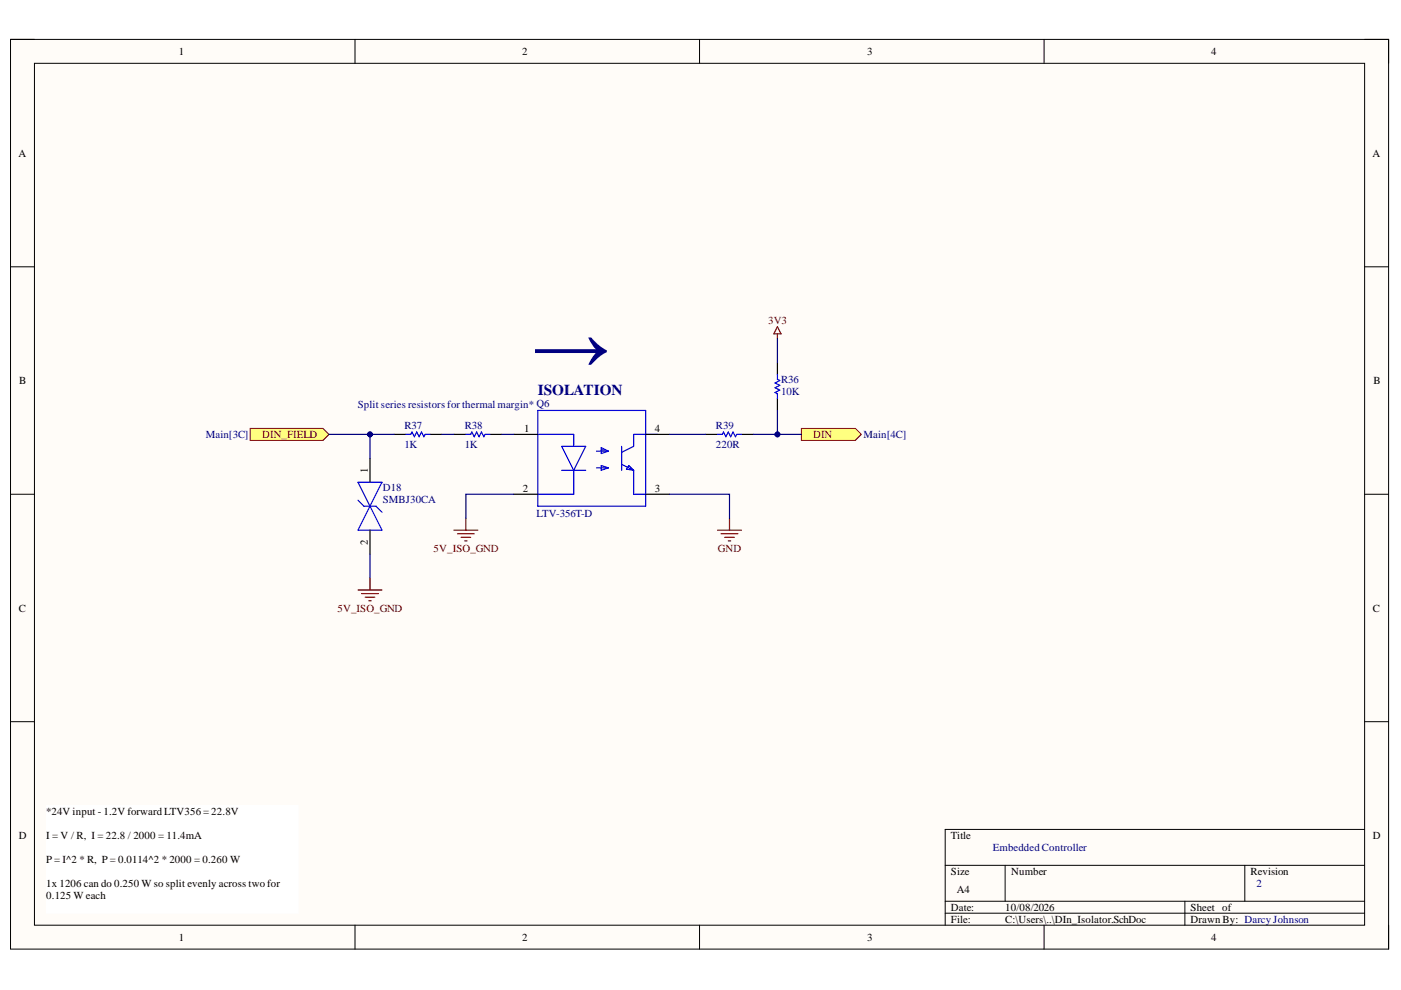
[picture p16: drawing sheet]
<svg xmlns="http://www.w3.org/2000/svg" width="297mm" height="210mm" viewBox="0 0 297 210" stroke-linecap="round" stroke-linejoin="round" font-family="sans-serif">
<defs><g id="words">
<text font-size="16.5" fill="#000080" x="129.3" y="70.3" transform="rotate(-180 129.3 70.3)">←</text>
<text font-size="3.2" fill="#000080" x="114" y="83.8">ISOLATION</text>
<g font-size="2.3">
<text x="37.9" y="11.7">1</text>
<text x="110.7" y="11.7">2</text>
<text x="183.9" y="11.7">3</text>
<text x="256.8" y="11.7">4</text>
<text x="3.9" y="33.3">A</text>
<text x="291" y="33.3">A</text>
<text x="4.1" y="81.4">B</text>
<text x="291.2" y="81.4">B</text>
<text x="111.1" y="91.7">1</text>
<text x="138.9" y="91.7">4</text>
<text x="78" y="100.2" transform="rotate(-90 78 100.2)">1</text>
<text x="110.9" y="104.3">2</text>
<text x="138.9" y="104.3">3</text>
<text x="78" y="115.5" transform="rotate(-90 78 115.5)">2</text>
<text x="4" y="129.7">C</text>
<text x="291.1" y="129.7">C</text>
<text x="9.8" y="172.8">*24V input - 1.2V forward LTV356 = 22.8V</text>
<text x="4" y="177.9">D</text>
<text x="9.8" y="177.9">I = V / R, I = 22.8 / 2000 = 11.4mA</text>
<text x="201.6" y="177.9">Title</text>
<text x="291.1" y="177.9">D</text>
<text x="9.8" y="183">P = I^2 * R, P = 0.0114^2 * 2000 = 0.260 W</text>
<text x="201.6" y="185.5">Size</text>
<text x="214.4" y="185.5">Number</text>
<text x="265.1" y="185.5">Revision</text>
<text x="9.8" y="188.1">1x 1206 can do 0.250 W so split evenly across two for</text>
<text x="9.8" y="190.6">0.125 W each</text>
<text x="202.9" y="189.3">A4</text>
<text x="201.6" y="193.1">Date:</text>
<text x="201.6" y="195.7">File:</text>
<text x="213.1" y="193.1">10/08/2026</text>
<text x="213.1" y="195.7">C:\Users\..\DIn_Isolator.SchDoc</text>
<text x="252.4" y="193.1">Sheet of</text>
<text x="252.4" y="195.7">Drawn By: Darcy Johnson</text>
<text x="37.9" y="199.5">1</text>
<text x="110.7" y="199.5">2</text>
<text x="183.9" y="199.5">3</text>
<text x="256.8" y="199.5">4</text>
</g>
<g font-size="2.3" fill="#800000">
<text x="162.9" y="68.8">3V3</text>
<text x="55.6" y="92.9">DIN_FIELD</text>
<text x="172.4" y="92.9">DIN</text>
<text x="91.9" y="117">5V_ISO_GND</text>
<text x="152.2" y="117">GND</text>
<text x="71.5" y="129.7">5V_ISO_GND</text>
</g>
<g font-size="2.3" fill="#000080">
<text x="165.6" y="81.2">R36</text>
<text x="165.6" y="83.7">10K</text>
<text x="75.9" y="86.5">Split series resistors for thermal margin* Q6</text>
<text x="43.6" y="92.9">Main[3C]</text>
<text x="85.8" y="90.9">R37</text>
<text x="85.8" y="95">1K</text>
<text x="98.5" y="90.9">R38</text>
<text x="98.5" y="95">1K</text>
<text x="151.8" y="90.9">R39</text>
<text x="151.8" y="95">220R</text>
<text x="183.1" y="92.9">Main[4C]</text>
<text x="81.2" y="104.1">D18</text>
<text x="81.2" y="106.6">SMBJ30CA</text>
<text x="113.7" y="109.7">LTV-356T-D</text>
<text x="210.5" y="180.5">Embedded Controller</text>
<text x="266.4" y="188.1">2</text>
</g>
</g></defs>
<path d="M2.2 8.4h292.2v192.8h-292.2z" fill-rule="evenodd" fill="#fffcf8"/>
<path d="M2.2 8.4h292.2v192.8h-292.2z" fill="none" stroke="#000" stroke-width=".21"/>
<path d="M7.3 13.4h282v182.8h-282z" fill-rule="evenodd" fill="#fffcf8"/>
<g fill="none" stroke="#000" stroke-width=".21">
<path d="M2.2 8.3h5.1M7.3 13.4h282v182.8h-282zM75.3 8.3v5.1M148.3 8.3v5.1M221.4 8.4v5M289.3 8.4h5.1v5M2.2 56.6h5.1M289.3 56.6h5.1M2.2 104.8h5.1M289.3 104.8h5.1M2.2 153h5.1M289.3 153h5.1"/>
<path d="M289.3 175.9h-88.9v20.3M75.3 196.2v5M148.3 196.2v5M200.4 183.5h88.9M200.4 191.1h88.9M200.4 193.6h88.9M213.1 183.5v7.6M221.4 196.2v5M251.2 191.1v5.1M263.9 183.5v7.6M294.4 196.2v5"/>
</g>
<path d="M96.2 112.4h5.1M97 113.2h3.5M97.8 113.9h2M98.5 114.7h.5M98.8 109.9v2.5" fill="none" stroke="#800000" stroke-width=".25"/>
<path d="M83.5 92.1h2.6M91.2 92.1h2.5M96.2 92.1h2.6M103.9 92.1h2.5" fill="none" stroke="#000" stroke-width=".25"/>
<path d="M86.1 92.1h1l.2-.5 .5 1 .6-1 .5 1 .5-1 .5 1 .2-.5h1.1M98.8 92.1h1l.2-.5 .5 1 .6-1 .5 1 .5-1 .5 1 .2-.5h1.1" fill="none" stroke="#00f" stroke-width=".25"/>
<path d="M53 90.8h15.5l1.3 1.3-1.3 1.3h-15.5z" fill-rule="evenodd" fill="#ffff80"/>
<path d="M53 90.8h15.5l1.3 1.3-1.3 1.3h-15.5z" fill="none" stroke="#800000" stroke-width=".21"/>
<path d="M9.9 170.8h53.3v22.8h-53.3z" fill-rule="evenodd" fill="#fff"/>
<path d="M9.9 170.8h53.3v22.8h-53.3z" fill="none" stroke="#fff" stroke-width=".21"/>
<g fill="none" stroke="#00f" stroke-width=".25">
<path d="M114 87h22.9v20.3h-22.9zM114 92.1h7.6v2.5M119.1 94.6h5.1l-2.6 5.1zM119.1 99.7h5.1M121.6 99.7v5.1h-7.6M126.5 95.7h2.5M126.5 99.2h2.5M127.5 98.7l1.5 .5-1.5 .5zM127.5 94.9l1.5 .8-1.5 .5zM127.5 95.4h.7M131.8 94.6v5.1M131.8 98.4l2.5 1.3"/>
<path d="M133.3 98.7l1 1-1.5-.2zM134.3 99.7v5.1h2.6M139.4 92.1h-5.1v2.5l-2.5 1.3M75.9 102.3h5.1l-5.1 10.1h5.1zM75.9 106.1l1.3 1.2h2.5l1.3 1.3"/>
</g>
<path d="M78.4 97.2v5.1M108.9 92.1h5.1M136.9 92.1h5.1M78.4 112.4v5.1M108.9 104.8h5.1M136.9 104.8h5.1" fill="none" stroke="#000" stroke-width=".25"/>
<path d="M152.1 112.4h5.1M152.9 113.2h3.5M153.6 113.9h2.1M154.4 114.7h.5M154.7 109.9v2.5M75.9 125.1h5.1M76.7 125.9h3.5M77.4 126.6h2.1M78.2 127.4h.5M78.4 122.6v2.5" fill="none" stroke="#800000" stroke-width=".25"/>
<path d="M169.9 90.8h11.5l1.2 1.3-1.2 1.3h-11.5z" fill-rule="evenodd" fill="#ffff80"/>
<path d="M169.9 90.8h11.5l1.2 1.3-1.2 1.3h-11.5z" fill="none" stroke="#800000" stroke-width=".21"/>
<path d="M164.8 69.3l.8 1.5h-1.5zM164.8 70.8v1" fill="none" stroke="#800000" stroke-width=".25"/>
<path d="M164.8 76.9v2.5M149.6 92.1h2.5M157.2 92.1h2.5M164.8 84.5v2.5" fill="none" stroke="#000" stroke-width=".25"/>
<path d="M164.8 79.4v1l.5 .3-1 .5 1 .5-1 .5 1 .5-1 .5 .5 .3v1M152.1 92.1h1l.3-.5 .5 1 .5-1 .5 1 .5-1 .5 1 .3-.5h1" fill="none" stroke="#00f" stroke-width=".25"/>
<path d="M69.8 92.1h13.7M93.7 92.1h2.5M106.4 92.1h2.5M108.9 104.8h-10.1v5.1" fill="none" stroke="#000080" stroke-width=".25"/>
<circle cx="78.4" cy="92.1" r=".51" fill="#000080"/>
<circle cx="78.4" cy="92.1" r=".51" fill="none" stroke="#000080" stroke-width=".21"/>
<path d="M78.4 92.1v5.1" fill="none" stroke="#000080" stroke-width=".25"/>
<circle cx="78.4" cy="92.1" r=".51" fill="#000080"/>
<circle cx="78.4" cy="92.1" r=".51" fill="none" stroke="#000080" stroke-width=".21"/>
<path d="M164.8 71.8v5.1M159.7 92.1h10.2M78.4 117.5v5.1" fill="none" stroke="#000080" stroke-width=".25"/>
<circle cx="164.8" cy="92.1" r=".51" fill="#000080"/>
<circle cx="164.8" cy="92.1" r=".51" fill="none" stroke="#000080" stroke-width=".21"/>
<path d="M164.8 87v5.1" fill="none" stroke="#000080" stroke-width=".25"/>
<circle cx="164.8" cy="92.1" r=".51" fill="#000080"/>
<circle cx="164.8" cy="92.1" r=".51" fill="none" stroke="#000080" stroke-width=".21"/>
<path d="M142 92.1h7.6M142 104.8h12.7v5.1" fill="none" stroke="#000080" stroke-width=".25"/>
<use href="#words"/>
</svg>
